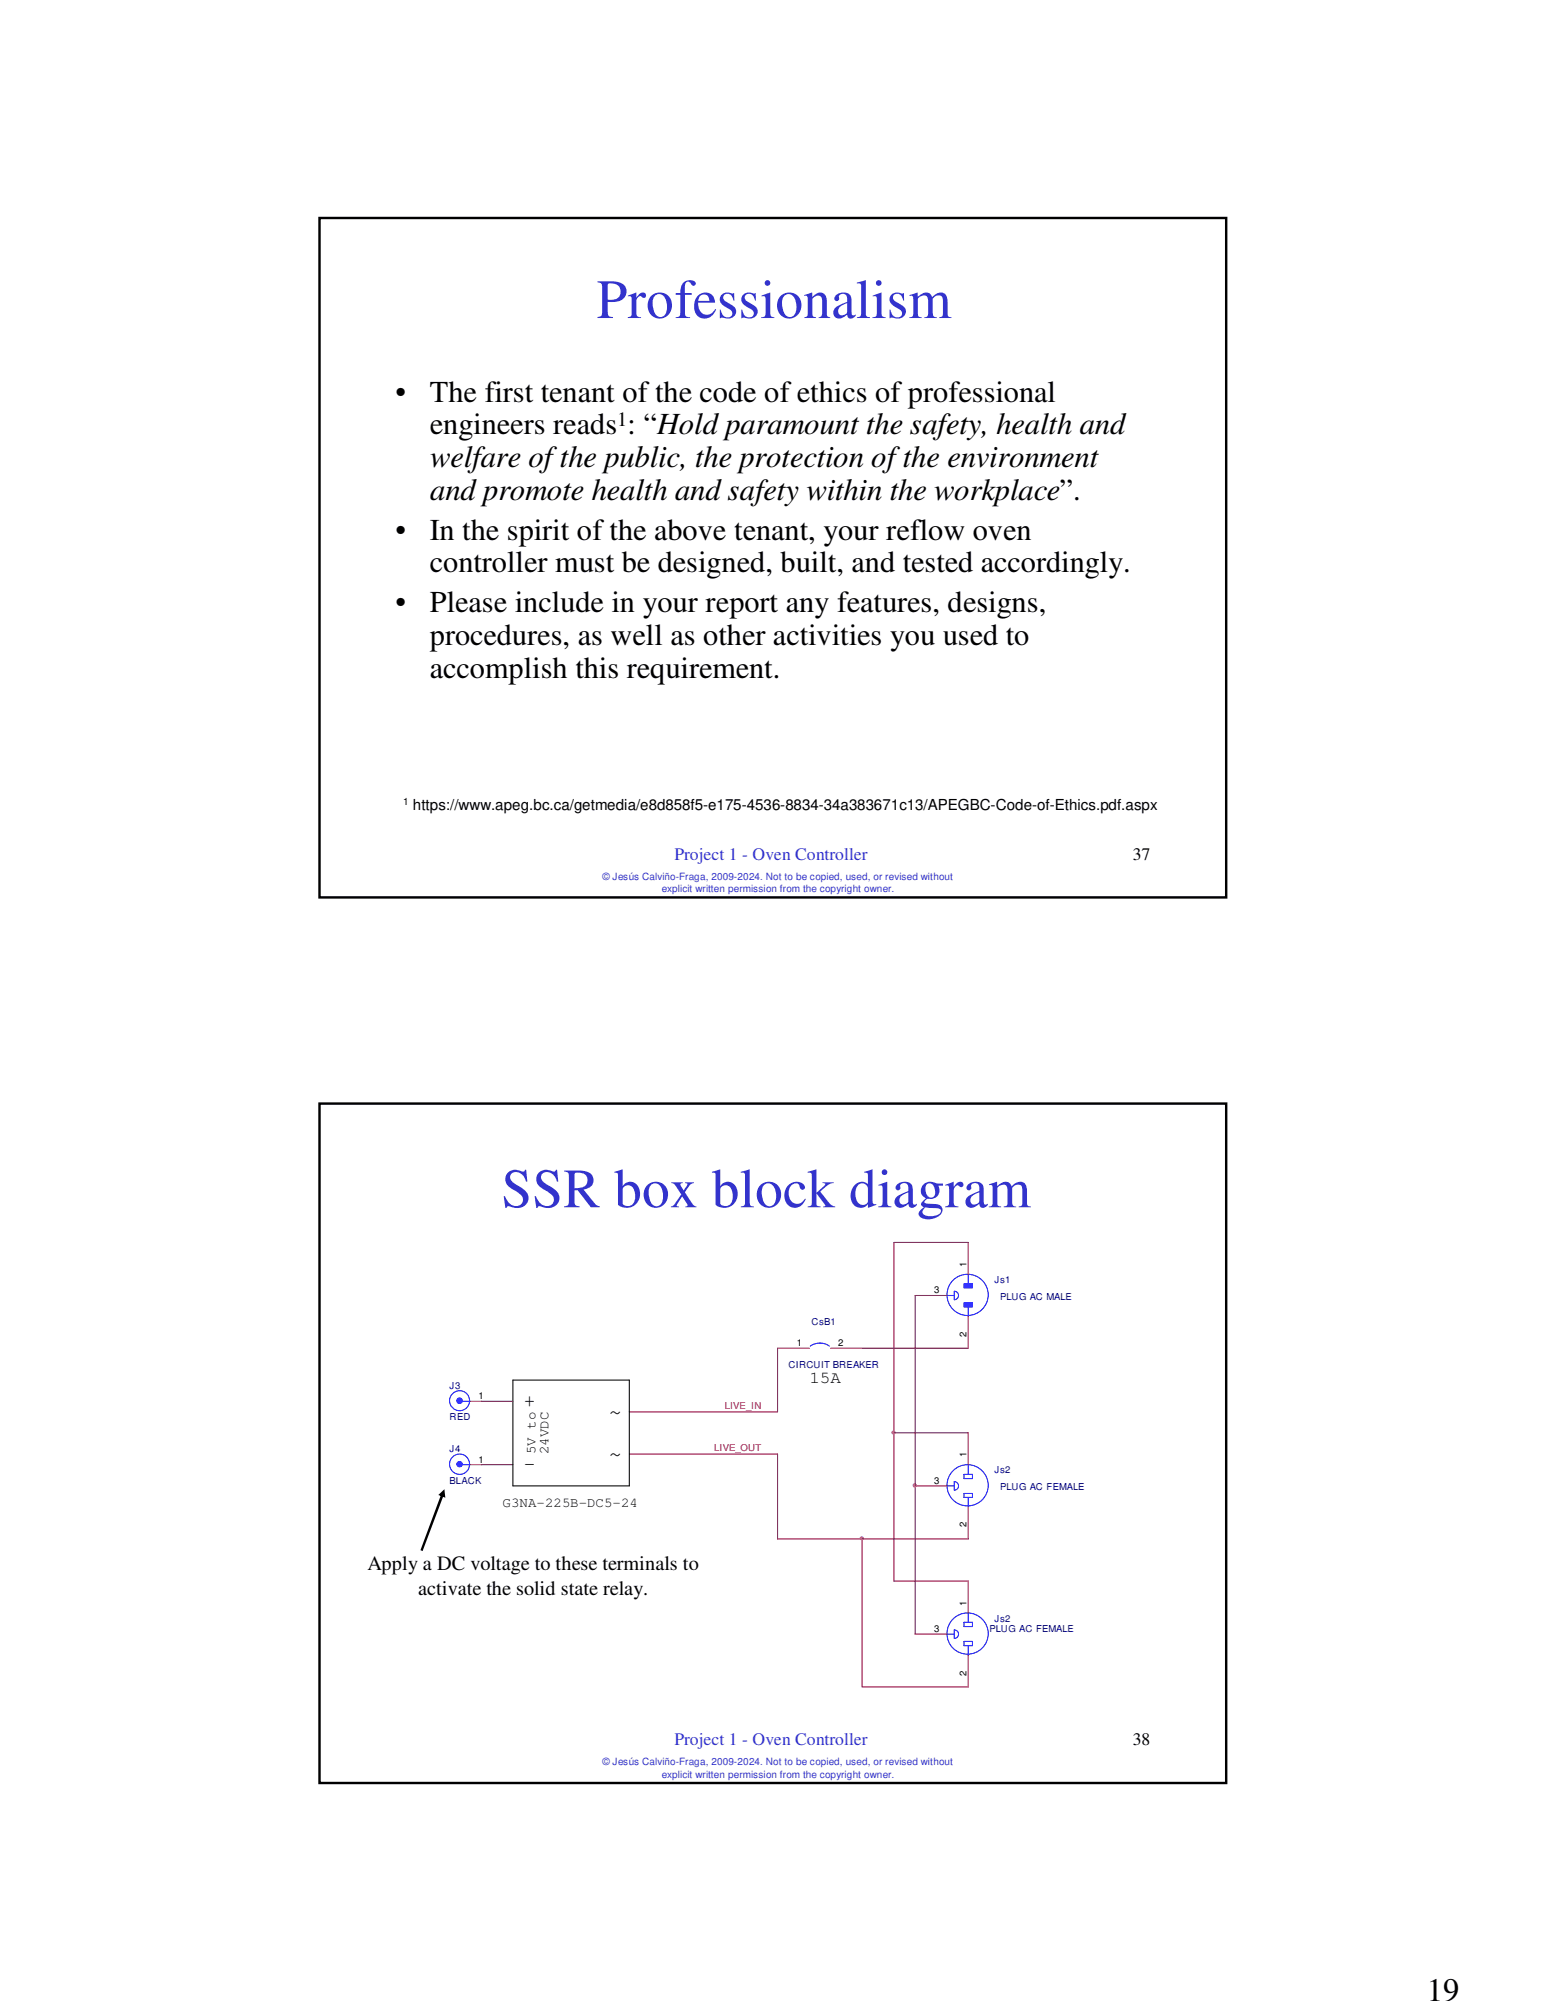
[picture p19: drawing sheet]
<svg xmlns="http://www.w3.org/2000/svg" width="216mm" height="279mm" viewBox="0 0 216 279" stroke-linecap="round" stroke-linejoin="round" font-family="sans-serif">
<defs><g id="words">
<g font-size="7.7" fill="#33c">
<text x="83.3" y="44.4">Professionalism</text>
<text x="70" y="168.6">SSR box block diagram</text>
</g>
<text font-size="4.6" x="199.3" y="279.4">19</text>
<g font-size="4.2">
<text x="55.2" y="56.1">•</text>
<text x="60" y="56.1">The first tenant of the code of ethics of professional</text>
<text x="60" y="65.2">welfare of the public, the protection of the environment</text>
<text x="60" y="60.7">engineers reads : “Hold paramount the safety, health and</text>
<text x="60" y="69.8">and promote health and safety within the workplace”.</text>
<text x="55.2" y="75.4">•</text>
<text x="60" y="75.4">In the spirit of the above tenant, your reflow oven</text>
<text x="60" y="79.9">controller must be designed, built, and tested accordingly.</text>
<text x="55.2" y="85.5">•</text>
<text x="60" y="85.5">Please include in your report any features, designs,</text>
<text x="60" y="90">procedures, as well as other activities you used to</text>
<text x="60" y="94.6">accomplish this requirement.</text>
</g>
<g font-size="3.1">
<text x="85" y="198.1">~</text>
<text x="85" y="204">~</text>
</g>
<g font-size="2.8">
<text x="86.2" y="59.4">1</text>
<text x="73.2" y="196.4">+</text>
<text x="73.2" y="205.3">-</text>
<text x="51.3" y="219.3">Apply a DC voltage to these terminals to</text>
<text x="58.4" y="222.7">activate the solid state relay.</text>
</g>
<g font-size="2.5" fill="#33c">
<text x="94.2" y="120.1">Project 1 - Oven Controller</text>
<text x="94.2" y="243.7">Project 1 - Oven Controller</text>
</g>
<g font-size="2.5">
<text x="158.2" y="120.1">37</text>
<text x="158.2" y="243.7">38</text>
</g>
<text font-size="2.4" x="113" y="193.1">15A</text>
<text font-size="2.1" x="57.7" y="113.2">https://www.apeg.bc.ca/getmedia/e8d858f5-e175-4536-8834-34a383671c13/APEGBC-Code-of-Ethics.pdf.aspx</text>
<g font-size="1.9">
<text x="74.8" y="203.1" transform="rotate(-90 74.8 203.1)">5V to</text>
<text x="76.6" y="203.1" transform="rotate(-90 76.6 203.1)">24VDC</text>
<text x="70.2" y="210.4">G3NA-225B-DC5-24</text>
</g>
<text font-size="1.4" x="56.3" y="112.4">1</text>
<g font-size="1.4" fill="#33c">
<text x="84.2" y="122.9">© Jesús Calviño-Fraga, 2009-2024. Not to be copied, used, or revised without</text>
<text x="92.4" y="124.5">explicit written permission from the copyright owner.</text>
<text x="84.2" y="246.5">© Jesús Calviño-Fraga, 2009-2024. Not to be copied, used, or revised without</text>
<text x="92.4" y="248.2">explicit written permission from the copyright owner.</text>
</g>
<g font-size="1.3">
<text x="135" y="176.9" transform="rotate(-90 135 176.9)">1</text>
<text x="130.5" y="180.6">3</text>
<text x="111.3" y="188">1</text>
<text x="117.1" y="188">2</text>
<text x="135" y="186.6" transform="rotate(-90 135 186.6)">2</text>
<text x="66.8" y="195.4">1</text>
<text x="135" y="203.5" transform="rotate(-90 135 203.5)">1</text>
<text x="66.8" y="204.3">1</text>
<text x="130.5" y="207.2">3</text>
<text x="135" y="213.3" transform="rotate(-90 135 213.3)">2</text>
<text x="130.5" y="227.9">3</text>
<text x="135" y="224.2" transform="rotate(-90 135 224.2)">1</text>
<text x="135" y="234" transform="rotate(-90 135 234)">2</text>
</g>
<g font-size="1.3" fill="#000080">
<text x="138.9" y="179.1">Js1</text>
<text x="113.3" y="185">CsB1</text>
<text x="139.7" y="181.5">PLUG AC MALE</text>
<text x="110.1" y="191">CIRCUIT BREAKER</text>
<text x="62.8" y="193.9">J3</text>
<text x="62.8" y="202.8">J4</text>
<text x="62.8" y="198.3">RED</text>
<text x="62.8" y="207.2">BLACK</text>
<text x="138.9" y="205.7">Js2</text>
<text x="139.7" y="208.1">PLUG AC FEMALE</text>
<text x="138.2" y="227.9">PLUG AC FEMALE</text>
<text x="138.9" y="226.4">Js2</text>
</g>
<g font-size="1.3" fill="#f00">
<text x="101.2" y="196.7">LIVE_IN</text>
<text x="99.7" y="202.6">LIVE_OUT</text>
</g>
</g></defs>
<path d="M44.6 30.4h126.6v94.9h-126.6z" fill="none" stroke="#000" stroke-width=".34"/>
<path d="M44.4 153.9h127v95.3h-127z" fill-rule="evenodd" fill="#fff"/>
<path d="M134.6 179.2h1.2v.6h-1.2z" fill-rule="evenodd" fill="#00f"/>
<path d="M134.6 179.2h1.2v.6h-1.2z" fill="none" stroke="#00f" stroke-width=".15"/>
<path d="M134.6 181.9h1.2v.6h-1.2z" fill-rule="evenodd" fill="#00f"/>
<g fill="none" stroke="#00f" stroke-width=".15">
<path d="M135.2 177.9v1.3M132.2 180.9h1.1M133.3 180.3a.59 .59 0 0 1 .6 .6 .59 .59 0 0 1-.6 .6zM134.6 181.9h1.2v.6h-1.2zM135.2 182.5v1.3"/>
<circle cx="135.1" cy="180.8" r="2.88"/>
</g>
<path d="M135.2 173.5v4.4M127.8 180.9h4.4M135.2 183.8v4.5" fill="none" stroke="#f00" stroke-width=".15"/>
<path d="M135.2 173.5h-10.4v26.6M120.4 188.3h14.8M67.2 204.5h4.4M108.6 203v11.9M120.4 235.5h14.8M124.8 220.8h10.4" fill="none" stroke="#800040" stroke-width=".15"/>
<circle cx="64.2" cy="204.4" r=".37" fill="#00f"/>
<g fill="none" stroke="#00f" stroke-width=".15">
<path d="M64.7 204.5h1"/>
<circle cx="64.2" cy="204.4" r="1.41"/>
<circle cx="64.2" cy="204.4" r=".37"/>
</g>
<path d="M65.7 204.5h1.5" fill="none" stroke="#f00" stroke-width=".15"/>
<path d="M124.8 200.1v20.7" fill="none" stroke="#800040" stroke-width=".15"/>
<path d="M124.6 199.9h.3l.1 .1-.1 .2h-.3l-.1-.2z" fill-rule="evenodd" fill="#f0f"/>
<path d="M124.6 199.9h.3l.1 .1-.1 .2h-.3l-.1-.2z" fill="none" stroke="#f0f" stroke-width=".15"/>
<path d="M108.6 188.3v8.8M127.8 207.5v20.7" fill="none" stroke="#800040" stroke-width=".15"/>
<g fill="none" stroke="#00f" stroke-width=".15">
<path d="M132.2 228.2h1.1M133.3 227.6a.59 .59 0 0 1 .6 .6 .59 .59 0 0 1-.6 .6zM134.6 226.5h1.2v.6h-1.2zM134.6 229.2h1.2v.6h-1.2zM135.2 225.2v1.3M135.2 229.8v1.3"/>
<circle cx="135.1" cy="228.1" r="2.88"/>
</g>
<path d="M127.8 228.2h4.4M135.2 220.8v4.4M135.2 231.1v4.4" fill="none" stroke="#f00" stroke-width=".15"/>
<path d="M127.6 207.2h.3l.1 .2-.1 .2h-.2h-.1z" fill-rule="evenodd" fill="#f0f"/>
<path d="M127.6 207.2h.3l.1 .2-.1 .2h-.2h-.1z" fill="none" stroke="#f0f" stroke-width=".15"/>
<g fill="none" stroke="#00f" stroke-width=".15">
<path d="M113.2 188a2.31 2.31 0 0 1 2.6 0M132.2 207.5h1.1M133.3 206.9a.59 .59 0 0 1 .6 .6 .59 .59 0 0 1-.6 .6zM134.6 205.9h1.2v.6h-1.2zM134.6 208.5h1.2v.6h-1.2zM135.2 204.5v1.4M135.2 209.1v1.3"/>
<circle cx="135.1" cy="207.4" r="2.88"/>
</g>
<path d="M108.6 188.3h4.4M116 188.3h4.4M127.8 207.5h4.4M135.2 200.1v4.4M135.2 210.4v4.5" fill="none" stroke="#f00" stroke-width=".15"/>
<path d="M87.9 197.1h20.7M127.8 180.9v26.6M87.9 203h20.7M108.6 214.9h11.8v20.6" fill="none" stroke="#800040" stroke-width=".15"/>
<path d="M120.2 214.6h.3v.4h-.3l-.1-.2z" fill-rule="evenodd" fill="#f0f"/>
<path d="M120.2 214.6h.3v.4h-.3l-.1-.2z" fill="none" stroke="#f0f" stroke-width=".15"/>
<path d="M120.4 214.9h14.8M124.8 200.1h10.4" fill="none" stroke="#800040" stroke-width=".15"/>
<circle cx="64.2" cy="195.6" r=".38" fill="#00f"/>
<g fill="none" stroke="#00f" stroke-width=".15">
<path d="M64.7 195.7h1"/>
<circle cx="64.2" cy="195.6" r=".38"/>
<circle cx="64.2" cy="195.6" r="1.39"/>
</g>
<path d="M65.7 195.7h1.5" fill="none" stroke="#f00" stroke-width=".15"/>
<path d="M71.6 192.7h16.3v14.8h-16.3z" fill="none" stroke="#000" stroke-width=".15"/>
<path d="M67.2 195.7h4.4" fill="none" stroke="#800040" stroke-width=".15"/>
<path d="M61.6 208.7l.3 .1-2.9 7.8-.3-.1zM61.2 208.7l.9-.8 .1 1.2z" fill="#000"/>
<path d="M44.6 154.1h126.6v94.9h-126.6z" fill="none" stroke="#000" stroke-width=".34"/>
<use href="#words"/>
</svg>
